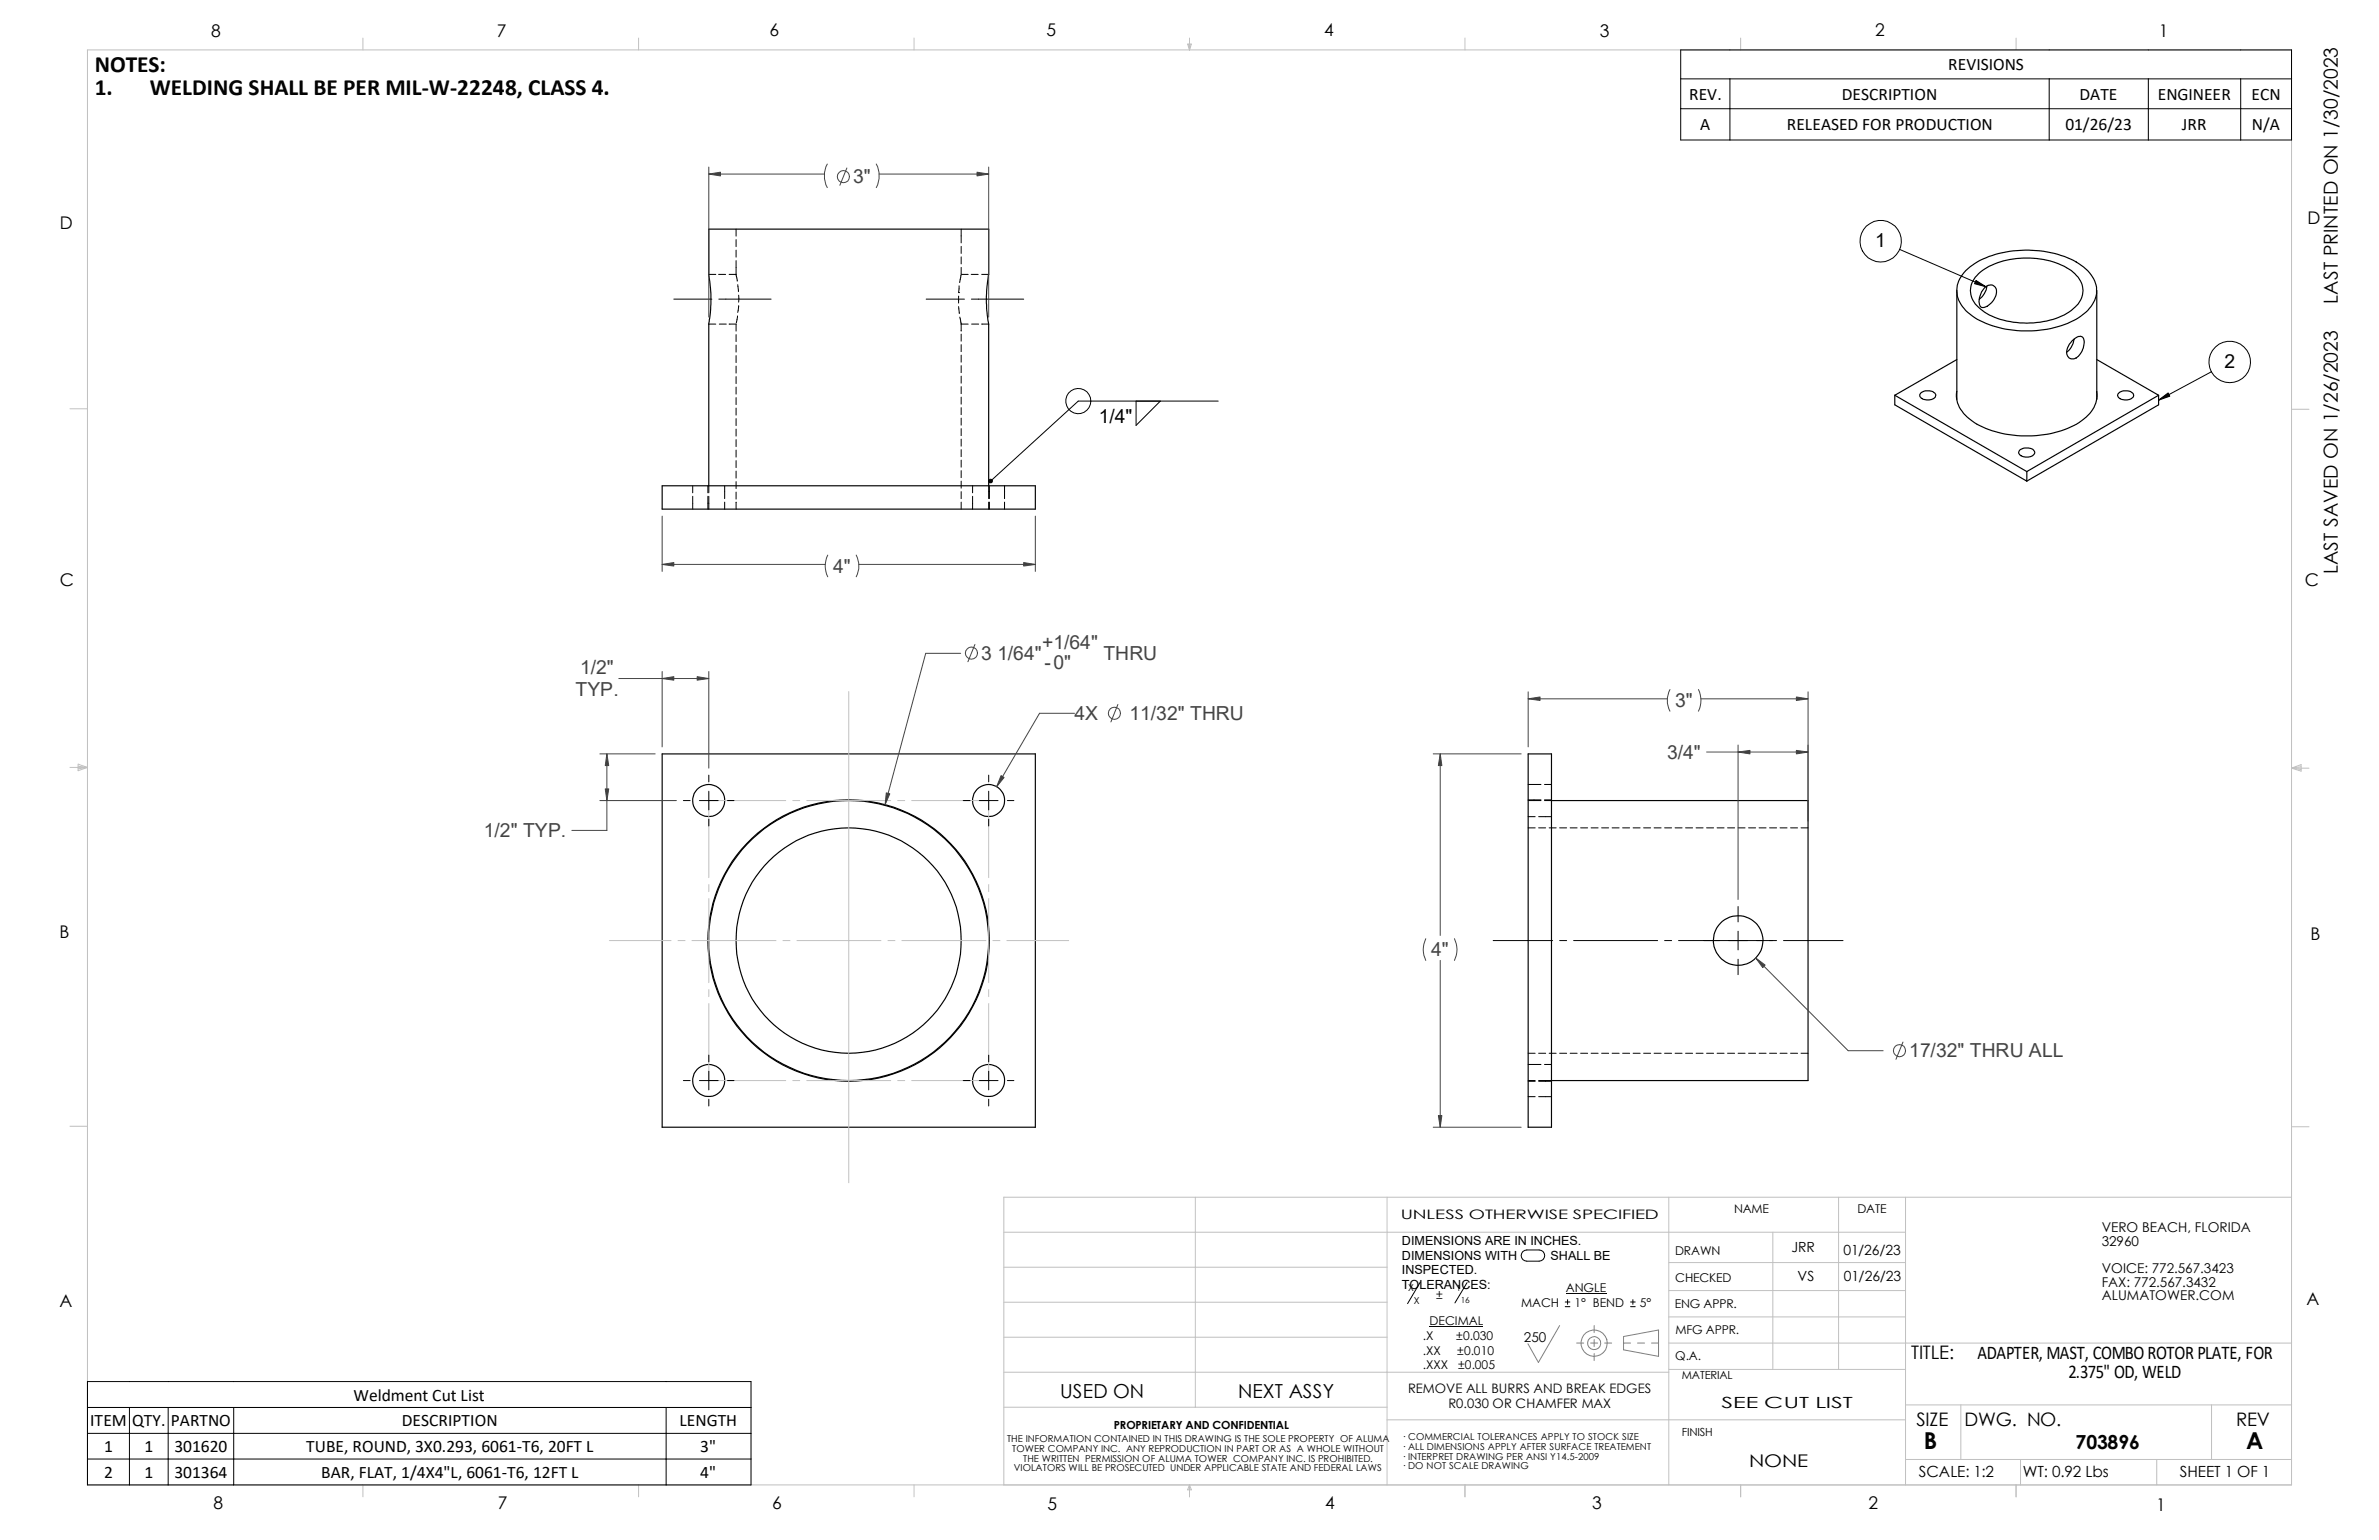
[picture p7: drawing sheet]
<svg xmlns="http://www.w3.org/2000/svg" width="432mm" height="279mm" viewBox="0 0 432 279" stroke-linecap="round" stroke-linejoin="round" font-family="sans-serif">
<defs><g id="words">
<g font-size="4.2">
<text x="17.2" y="13">NOTES:</text>
<text x="17.2" y="17.2">1.</text>
<text x="27.2" y="17.2">WELDING SHALL BE PER MIL-W-22248, CLASS 4.</text>
<text x="349.2" y="263">B</text>
<text x="407.7" y="263">A</text>
</g>
<g font-size="3.5" fill="#444">
<text x="154.9" y="33.3">3&quot;</text>
<text x="151.2" y="103.9">4&quot;</text>
<text x="178.1" y="119.7">3 1/64&quot;</text>
<text x="189.1" y="117.8">+1/64&quot;</text>
<text x="200.3" y="119.7">THRU</text>
<text x="105.3" y="122.3">1/2&quot;</text>
<text x="189.6" y="121.3">-0&quot;</text>
<text x="104.4" y="126.3">TYP.</text>
<text x="195" y="130.6">4X</text>
<text x="205" y="130.6">11/32&quot; THRU</text>
<text x="304.1" y="128.3">3&quot;</text>
<text x="302.6" y="137.7">3/4&quot;</text>
<text x="87.8" y="151.8">1/2&quot; TYP.</text>
<text x="259.8" y="173.5">4&quot;</text>
<text x="346.5" y="191.8">17/32&quot; THRU ALL</text>
</g>
<g font-size="3.5">
<text x="340.4" y="44.7">1</text>
<text x="424.3" y="55.1" transform="rotate(-90 424.3 55.1)">LAST PRINTED ON 1/30/2023</text>
<text x="403.7" y="66.7">2</text>
<text x="199.4" y="76.8">1/4&quot;</text>
<text x="424.3" y="104.2" transform="rotate(-90 424.3 104.2)">LAST SAVED ON 1/26/2023</text>
<text x="358.9" y="246.5">ADAPTER, MAST, COMBO ROTOR PLATE, FOR</text>
<text x="375.4" y="250.1">2.375&quot; OD, WELD</text>
<text x="192.4" y="253.6">USED ON</text>
<text x="224.7" y="253.6">NEXT ASSY</text>
<text x="376.7" y="262.9">703896</text>
</g>
<g font-size="3.4">
<text x="346.9" y="246.5">TITLE:</text>
<text x="347.9" y="258.8">SIZE</text>
<text x="356.6" y="258.8">DWG. NO.</text>
<text x="405.9" y="258.8">REV</text>
</g>
<g font-size="3.2">
<text x="38.3" y="6.6">8</text>
<text x="90.2" y="6.7">7</text>
<text x="139.7" y="6.5">6</text>
<text x="189.9" y="6.5">5</text>
<text x="240.4" y="6.6">4</text>
<text x="290.4" y="6.7">3</text>
<text x="340.4" y="6.5">2</text>
<text x="391.8" y="6.7">1</text>
<text x="353.6" y="12.8">REVISIONS</text>
<text x="306.6" y="18.1">REV.</text>
<text x="308.6" y="23.7">A</text>
<text x="324.3" y="23.7">RELEASED FOR PRODUCTION</text>
<text x="334.3" y="18.1">DESCRIPTION</text>
<text x="374.9" y="23.7">01/26/23</text>
<text x="377.5" y="18.1">DATE</text>
<text x="391.7" y="18.1">ENGINEER</text>
<text x="396" y="23.7">JRR</text>
<text x="408.6" y="18.1">ECN</text>
<text x="408.7" y="23.7">N/A</text>
<text x="10.9" y="41.5">D</text>
<text x="418.8" y="40.7">D</text>
<text x="10.8" y="106.3">C</text>
<text x="418.3" y="106.4">C</text>
<text x="10.8" y="170.2">B</text>
<text x="419.4" y="170.6">B</text>
<text x="10.8" y="237.2">A</text>
<text x="418.6" y="236.7">A</text>
<text x="64.2" y="254.1">Weldment Cut List</text>
<text x="16.4" y="258.8">ITEM QTY. PARTNO</text>
<text x="18.9" y="263.5">1</text>
<text x="26.2" y="263.5">1</text>
<text x="31.7" y="263.5">301620</text>
<text x="55.6" y="263.5">TUBE, ROUND, 3X0.293, 6061-T6, 20FT L</text>
<text x="73" y="258.8">DESCRIPTION</text>
<text x="123.3" y="258.8">LENGTH</text>
<text x="127.1" y="263.5">3&quot;</text>
<text x="18.9" y="268.2">2</text>
<text x="26.2" y="268.2">1</text>
<text x="31.7" y="268.2">301364</text>
<text x="58.3" y="268.2">BAR, FLAT, 1/4X4&quot;L, 6061-T6, 12FT L</text>
<text x="127.1" y="268.2">4&quot;</text>
<text x="317.5" y="266.1">NONE</text>
<text x="38.8" y="273.8">8</text>
<text x="90.3" y="273.8">7</text>
<text x="140.2" y="273.8">6</text>
<text x="190.1" y="273.9">5</text>
<text x="240.5" y="273.8">4</text>
<text x="289" y="273.9">3</text>
<text x="339.1" y="273.9">2</text>
<text x="391.3" y="274.1">1</text>
</g>
<g font-size="2.8">
<text x="312.5" y="255.5">SEE CUT LIST</text>
<text x="348.3" y="267.9">SCALE: 1:2</text>
<text x="367.2" y="267.9">WT: 0.92 Lbs</text>
<text x="395.7" y="267.9">SHEET 1 OF 1</text>
</g>
<g font-size="2.5">
<text x="325.2" y="227.1">JRR</text>
<text x="334.6" y="227.7">01/26/23</text>
<text x="381.5" y="223.6">VERO BEACH, FLORIDA</text>
<text x="381.5" y="226">32960</text>
<text x="326.3" y="232.3">VS</text>
<text x="334.7" y="232.5">01/26/23</text>
<text x="381.5" y="231">VOICE: 772.567.3423</text>
<text x="381.5" y="233.4">FAX: 772.567.3432</text>
<text x="381.5" y="235.9">ALUMATOWER.COM</text>
<text x="276.6" y="243.4">250</text>
</g>
<g font-size="2.4">
<text x="254.3" y="221.1">UNLESS OTHERWISE SPECIFIED</text>
<text x="255.6" y="252.7">REMOVE ALL BURRS AND BREAK EDGES</text>
<text x="262.9" y="255.5">R0.030 OR CHAMFER MAX</text>
</g>
<g font-size="2.3">
<text x="254.5" y="225.9">DIMENSIONS ARE IN INCHES.</text>
<text x="254.5" y="228.6">DIMENSIONS WITH</text>
<text x="254.5" y="231.2">INSPECTED.</text>
<text x="254.5" y="233.8">TOLERANCES:</text>
<text x="281.4" y="228.6">SHALL BE</text>
</g>
<g font-size="2.2">
<text x="314.7" y="220">NAME</text>
<text x="337.1" y="220">DATE</text>
<text x="304" y="227.7">DRAWN</text>
<text x="304.1" y="232.6">CHECKED</text>
<text x="260.6" y="235.7">±</text>
<text x="276.1" y="237.1">MACH</text>
<text x="284.2" y="234.4">ANGLE</text>
<text x="285.8" y="237.1">1° BEND</text>
<text x="297.6" y="237.1">5°</text>
<text x="304" y="237.2">ENG APPR.</text>
<text x="258.2" y="243.1">.X</text>
<text x="258.2" y="245.7">.XX</text>
<text x="259.5" y="240.5">DECIMAL</text>
<text x="264.3" y="243.1">±0.030</text>
<text x="264.5" y="245.7">±0.010</text>
<text x="304.1" y="242">MFG APPR.</text>
<text x="258.2" y="248.4">.XXX</text>
<text x="264.7" y="248.4">±0.005</text>
<text x="304.1" y="246.7">Q.A.</text>
</g>
<g font-size="2">
<text x="305.3" y="250.2">MATERIAL</text>
<text x="202.2" y="259.3">PROPRIETARY AND CONFIDENTIAL</text>
<text x="305.3" y="260.5">FINISH</text>
</g>
<g font-size="1.7">
<text x="255.6" y="234.2">X</text>
<text x="256.6" y="236.5">X</text>
<text x="182.8" y="261.7">THE INFORMATION CONTAINED IN THIS DRAWING IS THE SOLE PROPERTY OF ALUMA</text>
<text x="183.7" y="263.4">TOWER COMPANY INC. ANY REPRODUCTION IN PART OR AS A WHOLE WITHOUT</text>
<text x="254.5" y="261.3">· COMMERCIAL TOLERANCES APPLY TO STOCK SIZE</text>
<text x="254.5" y="263.1">· ALL DIMENSIONS APPLY AFTER SURFACE TREATEMENT</text>
<text x="184" y="267">VIOLATORS WILL BE PROSECUTED UNDER APPLICABLE STATE AND FEDERAL LAWS</text>
<text x="185.7" y="265.2">THE WRITTEN PERMISSION OF ALUMA TOWER COMPANY INC. IS PROHIBITED.</text>
<text x="254.5" y="266.6">· DO NOT SCALE DRAWING</text>
<text x="254.5" y="264.8">· INTERPRET DRAWING PER ANSI Y14.5-2009</text>
</g>
<g font-size="1.5">
<text x="264.4" y="234.2">1</text>
<text x="265.2" y="236.3">16</text>
</g>
</g></defs>
<g fill="none" stroke="#c0c0c0" stroke-width=".18">
<path d="M15.9 9.1h400v260.3h-400zM65.9 6.9v2.2M115.9 6.9v2.2M165.9 6.9v2.2M215.6 8h.6l-.3 1.1zM215.7 8l.2 1.1M215.9 6.9v2.2M216 8l-.1 1.1M265.9 6.9v2.2M315.9 6.9v2.2M365.9 6.9v2.2M12.7 74.2h3.2"/>
<path d="M415.9 74.3h3.2M12.7 139.2h3.2M14.2 139l1.7 .2M14.2 138.6l1.7 .6-1.7 .6zM15.9 139.2l-1.7 .3M154.1 125.5v89.1M415.9 139.4h3.2M415.9 139.4l1.8-.7v1.2zM415.9 139.4l1.8 .2M417.7 139.1l-1.8 .3M142.6 145.2h-13.9v14M143.9 145.2h1.3"/>
<path d="M146.4 145.2h15.3M162.9 145.2h1.3M165.5 145.2h14v14M110.6 170.6h11.2M123.1 170.6h1.2M125.6 170.6h15.2M128.7 160.5v1.3M128.7 163v15.3M128.7 179.5v1.3M142.1 170.6h1.3M144.7 170.6h15.2M161.2 170.6h1.2"/>
<path d="M163.7 170.6h15.2M179.5 160.5v1.3M179.5 163v15.3M179.5 179.5v1.3M180.2 170.6h1.3M182.8 170.6h11.2M128.7 182.1v13.9h13.9M143.9 196h1.3M146.4 196h15.3M162.9 196h1.3M179.5 182.1v13.9h-14M12.7 204.3h3.2"/>
<path d="M217 217.2v38.1M251.8 217.2v52.2M302.9 217.2v52.2M333.7 217.2v31.3M345.9 217.2v52.2M415.8 217.2h-233.6v52.2M415.9 204.4h3.2M182.2 236.3h69.6M182.2 229.9h69.6M182.2 223.6h163.7M302.9 234.1h43M302.9 229.1h43"/>
<path d="M302.9 238.9h43M321.8 223.6v24.9M182.2 242.6h69.6M182.2 249h120.7M182.2 255.3h69.6M251.8 257.6h94.1M302.9 248.5h43M302.9 243.7h113M345.9 254.9h70M355.9 254.9v9.9M401.4 254.9v9.9M65.9 269.4v2.2"/>
<path d="M115.9 269.4v2.2M165.9 269.4v2.2M215.9 269.4v2.2M215.9 269.4l.3 .9h-.6zM265.9 269.4v2.2M315.9 269.4v2.2M345.9 264.8h70M365.9 269.4v2.2M366.7 264.8v4.6M391.5 264.8v4.6"/>
</g>
<g fill="none" stroke="#808080" stroke-width=".18">
<path d="M283.1 240.5l-3.9 6.7-1.9-3.4M286.2 243.7h1.2M288.7 243.7h1.3M289.3 240.5v1.3M289.3 243v1.3M289.3 245.6v1.2M291.3 243.7h1.2M294.7 243.7h1.3M294.7 242.5l6.3-1.2v4.8l-6.3-1.2zM297.2 243.7h1.3M299.8 243.7h1.2"/>
<circle cx="289.3" cy="243.7" r="2.39"/>
<circle cx="289.4" cy="243.7" r="1.19"/>
</g>
<g fill="none" stroke="#000" stroke-width=".18">
<path d="M305.1 9.1h110.8v16.3h-110.8zM305.1 14.3h110.8M305.1 19.7h110.8M314 14.3v11.1M371.9 14.3v11.1M389.9 14.3v11.1M406.7 14.3v11.1M122.3 54.3h6.9M128.7 58.8h1.2M129.9 49.8h-1.2v.1M130.4 49.8h1.3M130.5 54.3h9.5"/>
<path d="M130.6 58.8h1.2M132.3 58.8h1.3v1.3M132.3 49.8h1.3M133.6 41.6v1.2M133.6 43.5v1.2M133.6 45.4v1.3M133.6 47.3v2.6l.2 1.1M133.9 57.3l-.3 1.3M133.9 51.6l.1 1.3M134.1 53.6v1.2M134.1 55.5l-.2 1.2M168.1 54.3h6.9"/>
<path d="M174 53.1h.1M174 55.6l.1 1.3M174 53.7v1.3M174.1 51.9l-.1 1.2M174.2 57.5l.3 1.2v1.4M174.4 50l-.2 1.2M174.5 41.6v2.5M174.5 44.7v1.3M174.5 46.6v1.3M174.5 48.5v1.3h1.2M174.5 58.8h1.2M176.3 49.8h1.2"/>
<path d="M176.3 54.3h9.5M176.4 58.8h1.2M178.2 58.8h1.3M178.2 49.8h1.3M344.8 45.3l15.7 6.7M133.6 60.7v1.3M133.6 62.6v1.3M133.6 64.5v1.3M133.6 66.4v1.3M133.6 68.3v1.3M133.6 70.2v1.3M133.6 72.1v1.3"/>
<path d="M133.6 74v1.3M133.6 75.9v1.3M133.6 77.9v1.2M133.6 79.8v1.2M174.5 60.6v1.3M174.5 62.5v1.3M174.5 64.4v1.3M174.5 66.3v1.3M174.5 68.2v1.3M174.5 70.1v1.3M174.5 72.1v1.2M174.5 74v1.2"/>
<path d="M174.5 75.9v1.2M174.5 77.8v1.2M174.5 79.7v1.2M206.2 72.8v4.4l4.4-4.4M221.1 72.8h-25.4l-15.9 14.5M401.4 67.4l-9.6 5.2M125.7 88.1v1.3M125.7 90v2.4M128.5 88.1v1.3M128.5 90v2.4M128.7 88.1v1.3M128.7 90v2.4"/>
<path d="M131.5 88.1v2.4M131.5 91.1v1.3M133.6 81.7v1.2M133.6 83.6v1.2M133.6 85.5v1.2M133.6 87.4v1.2M133.6 89.3v1.3M133.6 91.1v1.3M174.5 81.6v1.2M174.5 83.5v1.3M174.5 85.4v1.3M174.5 87.3v1.3"/>
<path d="M174.5 89.2v1.3M174.5 91.1v1.3M176.5 88.1v1.3M176.5 90v2.4M179.5 88.1v2.4M179.5 91.1v1.3M179.6 88.1v2.4M179.6 91.1v1.3M182.3 88.1v2.4M182.3 91.1v1.3M124 145.2h1.3M127 145.2h3.3"/>
<path d="M128.7 140.6v1.3M128.7 143.6v3.3M128.7 148.6v1.3M132 145.2h1.2M174.8 145.2h1.3M177.8 145.2h3.3M179.5 140.6v1.3M179.5 143.6v3.3M179.5 148.6v1.3M182.8 145.2h1.2M277.4 145.2h2.3M277.4 150.2h1.2"/>
<path d="M277.4 148.2h1.2M277.4 142.3h2.3M277.4 145.1h2.3M279.3 150.2h1.2M279.3 148.2h2.3M280.3 145.2h1.3M280.3 142.3h1.3M280.3 145.1h1.3M281.2 150.2h1.2M283.1 150.2h1.3M285 150.2h1.3M286.9 150.2h1.3"/>
<path d="M288.8 150.2h1.3M290.7 150.2h1.3M292.6 150.2h1.3M294.5 150.2h1.3M296.4 150.2h1.3M298.3 150.2h1.3M300.2 150.2h1.3M302.1 150.2h1.3M304 150.2h1.3M305.9 150.2h1.3M307.8 150.2h1.3M309.8 150.2h1.2"/>
<path d="M311.7 150.2h1.2M313.6 150.2h1.2M315.5 150.2h1.2M317.4 150.2h1.2M319.3 150.2h1.2M321.2 150.2h1.3M323.1 150.2h1.3M325 150.2h1.3M326.9 150.2h1.3M271 170.6h10.8M283.1 170.6h1.3M285.6 170.6h15.3"/>
<path d="M302.1 170.6h1.3M304.7 170.6h17.8M315.5 164.5v2.8M315.5 169v3.3M315.5 174v2.8M323.7 170.6h10.8M124 196h1.3M127 196h3.3M128.7 191.4v1.3M128.7 194.4v3.3M128.7 199.4v1.3M132 196h1.2"/>
<path d="M174.8 196h1.3M177.8 196h3.3M179.5 191.4v1.3M179.5 194.4v3.3M179.5 199.4v1.3M182.8 196h1.2M277.4 196h1.2M277.4 191.1h1.2M277.4 199h1.2M277.4 193.1h2.3M277.4 196.2h1.2M279.3 196h2.3"/>
<path d="M279.3 191.1h1.2M279.3 199h2.3M279.3 196.2h2.3M280.3 193.1h1.3M281.2 191.1h1.2M283.1 191.1h1.3M285 191.1h1.3M286.9 191.1h1.3M288.8 191.1h1.3M290.7 191.1h1.3M292.6 191.1h1.3M294.5 191.1h1.3"/>
<path d="M296.4 191.1h1.3M298.3 191.1h1.3M300.2 191.1h1.3M302.1 191.1h1.3M304 191.1h1.3M305.9 191.1h1.3M307.8 191.1h1.3M309.8 191.1h1.2M311.7 191.1h1.2M313.6 191.1h1.2M315.5 191.1h1.2M317.4 191.1h1.2"/>
<path d="M319.3 191.1h1.2M321.2 191.1h1.3M323.1 191.1h1.3M325 191.1h1.3M326.9 191.1h1.3M257.8 232.6l-2.3 3.9M266.3 232.7l-2.2 3.7M276.4 227.1l.7-.3h2.3a1.02 1.02 0 0 1 1 1 1.02 1.02 0 0 1-1 1h-2.3a1.02 1.02 0 0 1-.9-.6 1.02 1.02 0 0 1 .2-1.1zM284.1 237.1h.8M284.1 236.2h.8M284.2 234.7h7.3M284.5 235.8v.8"/>
<path d="M296 237.1h.8M296 236.2h.8M296.4 235.8v.8M15.9 250.7h120.4v18.7h-120.4zM15.9 255.4h120.4M23.5 255.4v14M30.5 255.4v14M42.4 255.4v14M120.9 255.4v14M259.5 240.7h9.7M15.9 260.1h120.4M15.9 264.7h120.4"/>
<circle cx="341.4" cy="43.7" r="3.8"/>
<circle cx="195.7" cy="72.8" r="2.28"/>
<circle cx="404.7" cy="65.7" r="3.8"/>
</g>
<g fill="none" stroke="#000" stroke-width=".21">
<path d="M355.2 52.7v19.8M356.8 49.1a15.2 15.2 0 0 1 10-3.7 17.4 17.4 0 0 1 11.4 3 5 5 0 0 1 1.8 6.5 10.1 10.1 0 0 1-6.5 4.4 19.9 19.9 0 0 1-15.1-1.7 6 6 0 0 1-3.2-5.1 5 5 0 0 1 1.6-3.4zM359.1 49.7a14 14 0 0 1 11.2-2.7 12 12 0 0 1 6.3 2.7 3.9 3.9 0 0 1-.3 6.3 13.1 13.1 0 0 1-9.1 2.6 11.8 11.8 0 0 1-8.7-3.4 3.9 3.9 0 0 1 .6-5.5zM360.3 52.1a1.2 1.2 0 0 1 1.5-.3 1.2 1.2 0 0 1 .5 1.5 3.2 3.2 0 0 1-2.5 2.5 1.36 1.36 0 0 1-.5-1.8l.4-1zM360.6 51.9a3.4 3.4 0 0 1-1.4 2.4M380.6 52.7v19.8M343.9 71.7v1.7l24 13.9M343.9 71.7l24 13.9M348.6 71.3a2.01 2.01 0 0 1 2.7 .2 1.07 1.07 0 0 1-1.4 1.1 1.23 1.23 0 0 1-1.5-1zM355.2 65.2l-11.3 6.5M376.1 61.8l.1-.1a1.45 1.45 0 0 1 1.8-.5 2.94 2.94 0 0 1-.6 3.2 1.23 1.23 0 0 1-1.7 .6 1.23 1.23 0 0 1-.5-1.7l.4-.9zM376.5 61.5a3.8 3.8 0 0 1-1.4 2.4"/>
<path d="M380.6 65.2l11.2 6.5M380.6 71a5.6 5.6 0 0 1-2.8 5.3 19.1 19.1 0 0 1-14.3 2.4 12.2 12.2 0 0 1-7.3-4.1 4.5 4.5 0 0 1-1-3.6M384.6 71.3a1.81 1.81 0 0 1 2.7 .4 1.4 1.4 0 0 1-1.9 .8 .86 .86 0 0 1-1-1zM391.8 71.7l-23.9 13.9M391.8 71.7v1.7l-23.9 13.9M120.2 88.1h67.7v4.3h-67.7zM128.7 88.1v-29.3a26.6 26.6 0 0 0 0-9v-8.2h50.8v8.2a24.2 24.2 0 0 0 0 9v29.3M366.6 81.7a2.07 2.07 0 0 1 2.6 .1 .79 .79 0 0 1-.9 1.1 1.53 1.53 0 0 1-1.9-.8zM367.9 85.6v1.7M120.2 136.8h67.7v67.7h-67.7zM277.4 136.8h4.2v67.7h-4.2zM281.6 145.2h46.6v50.8h-46.6"/>
<circle cx="128.6" cy="145.2" r="2.91"/>
<circle cx="179.4" cy="145.2" r="2.91"/>
<circle cx="154" cy="170.6" r="25.4"/>
<circle cx="154" cy="170.6" r="25.5"/>
<circle cx="154" cy="170.6" r="20.4"/>
<circle cx="315.5" cy="170.6" r="4.5"/>
<circle cx="128.6" cy="196" r="2.91"/>
<circle cx="179.4" cy="196" r="2.91"/>
</g>
<g fill="#000" stroke="#000" stroke-width=".18">
<path d="M358.6 50.9l1.9 1.1-2.1-.5zM391.8 72.6l1.7-1.3 .3 .6z"/>
<path d="M179.5 87.1a.34 .34 0 0 1 .5-.1 .34 .34 0 0 1 .1 .4 .34 .34 0 0 1-.5 .1l.2-.2-.2 .2z" fill-rule="evenodd"/>
</g>
<g fill="none" stroke="#444" stroke-width=".18">
<path d="M128.7 30.3v27.2M128.7 31.6h20.9M150.2 29.8a4.8 4.8 0 0 0 0 4.2M153.7 30.5l-1.3 3.1M159 29.8a4.8 4.8 0 0 1 0 4.2M159.6 31.6h19.9M179.5 30.3v27.2M120.2 93.6v10.1M187.9 93.6v10.1M120.2 102.4h29.6M150.2 100.7a4.4 4.4 0 0 0 0 3.9M155.4 100.7a4.4 4.4 0 0 1 0 3.9"/>
<path d="M155.9 102.4h32M174.4 118.5h-6.4l-7.3 27.5M177 116.9l-1.3 3.2M108.9 136.8h10M110.2 136.8v13.9h-6.4M112.3 123.1h16.4M120.2 121.8v13.7M128.7 121.8v17.6M195 129.4h-6.3l-7.8 13.3M202.9 127.8l-1.3 3.2M260.1 136.8h16M261.4 136.8v32.9"/>
<path d="M277.4 126.8h25.2M277.4 125.5v10M303.1 125.1a4.4 4.4 0 0 0 0 3.9M308.3 125.1a4.4 4.4 0 0 1 0 3.9M308.7 126.8h19.5M309.8 136.4h18.4M315.5 135.2v28M328.2 125.5v23.4M108.9 145.2h13.9M258.8 170.3a4.4 4.4 0 0 0 0 3.9M261.4 174.2v30.3M264 170.3a4.4 4.4 0 0 1 0 3.9"/>
<path d="M318.7 173.8l16.7 16.8h6.4M345.4 189.1l-1.3 3.1M260.1 204.5h16"/>
<circle cx="153.1" cy="32.1" r="1.1"/>
<circle cx="176.3" cy="118.5" r="1.09"/>
<circle cx="202.3" cy="129.4" r="1.09"/>
<circle cx="344.8" cy="190.6" r="1.09"/>
</g>
<g fill="#444" stroke="#444" stroke-width=".18">
<path d="M185.8 102.1l2.1 .3-2.1 .3z"/>
<path d="M120.2 102.4l2.1-.3v.6z"/>
<path d="M177.3 31.2l2.2 .4-2.2 .3z"/>
<path d="M128.7 31.6l2.1-.4v.7z"/>
<path d="M126.5 122.8l2.2 .3-2.2 .3z"/>
<path d="M181.7 140.7l.5 .4-1.3 1.6z"/>
<path d="M120.2 123.1l2.1-.3v.6z"/>
<path d="M160.9 143.8l.6 .2-.8 2z"/>
<path d="M110.2 136.8l.3 2.1h-.6z"/>
<path d="M109.9 143.1h.6l-.3 2.1z"/>
<path d="M326.1 126.4l2.1 .4-2.1 .3z"/>
<path d="M326.1 136.1l2.1 .3-2.1 .4z"/>
<path d="M318.7 173.8l1.7 1.3-.4 .5z"/>
<path d="M315.5 136.4l2.1-.3v.7z"/>
<path d="M277.4 126.8l2.1-.4v.7z"/>
<path d="M261.1 202.4h.6l-.3 2.1z"/>
<path d="M261.4 136.8l.3 2.1h-.6z"/>
</g>
<use href="#words"/>
</svg>
